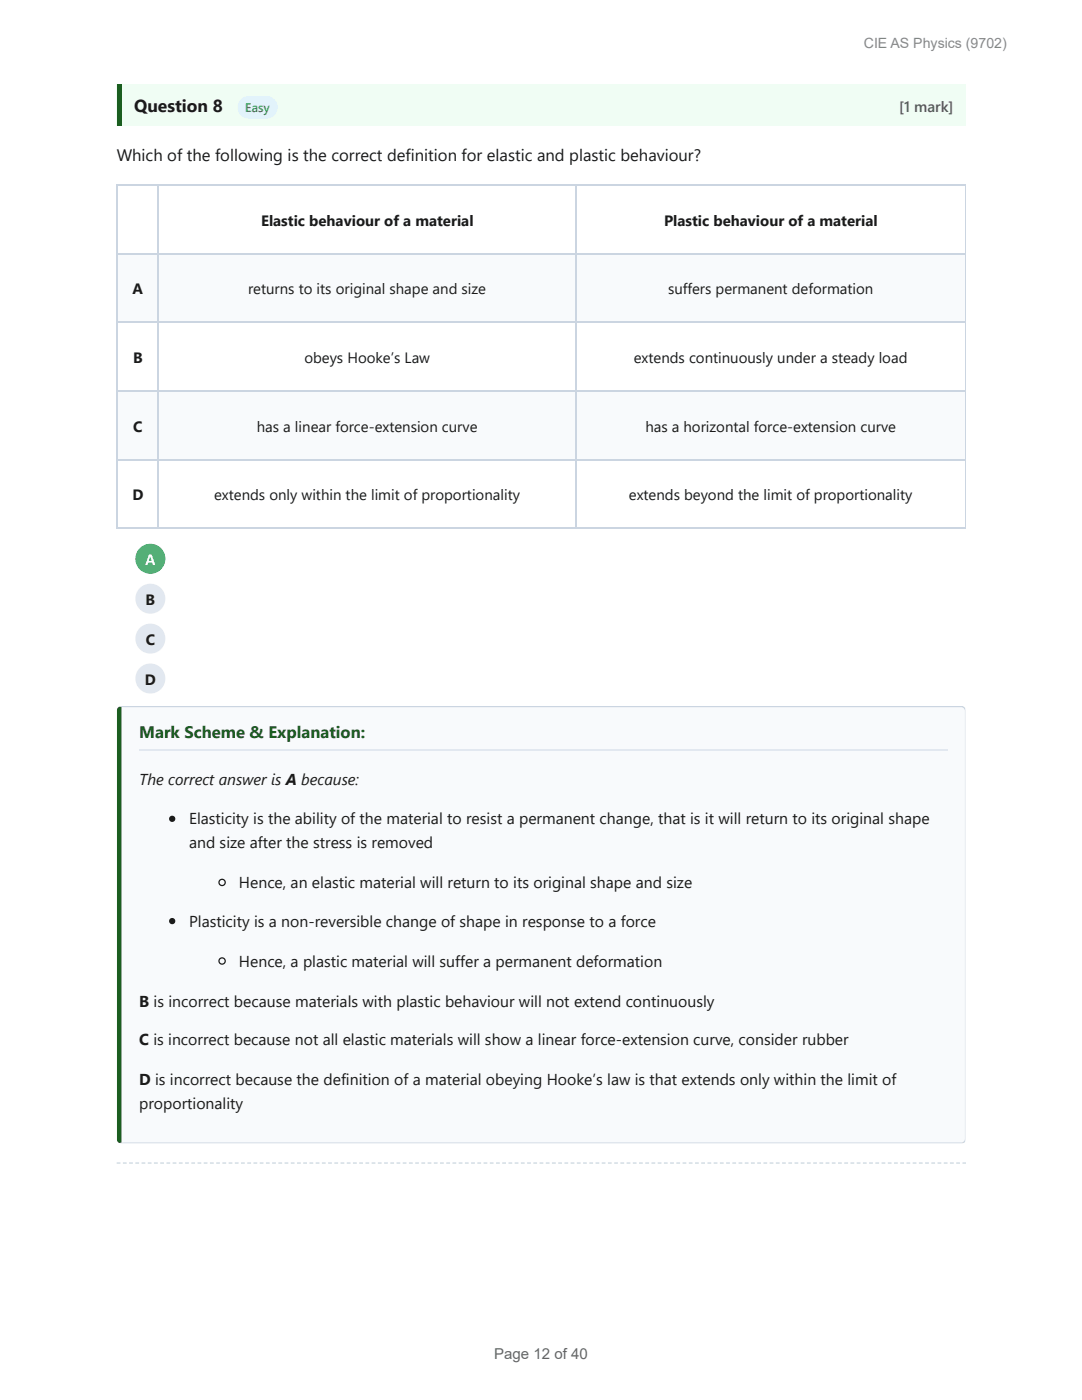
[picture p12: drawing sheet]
<svg xmlns="http://www.w3.org/2000/svg" width="216mm" height="279mm" viewBox="0 0 216 279" stroke-linecap="round" stroke-linejoin="round" font-family="sans-serif">
<defs><g id="words">
<text font-size="3.5" fill="#1a1a1a" x="26.8" y="22.4">Question 8</text>
<text font-size="3.3" fill="#1a1a1a" x="23.3" y="32.1">Which of the following is the correct definition for elastic and plastic behaviour?</text>
<text font-size="3.3" fill="#1b5e20" x="27.8" y="147.4">Mark Scheme &amp; Explanation:</text>
<g font-size="3.2" fill="#1a1a1a">
<text x="27.8" y="156.6">The correct answer is A because:</text>
<text x="37.7" y="164.5">Elasticity is the ability of the material to resist a permanent change, that is it will return to its original shape</text>
<text x="37.7" y="169.3">and size after the stress is removed</text>
<text x="47.7" y="177.2">Hence, an elastic material will return to its original shape and size</text>
<text x="37.7" y="184.9">Plasticity is a non-reversible change of shape in response to a force</text>
<text x="47.7" y="192.9">Hence, a plastic material will suffer a permanent deformation</text>
<text x="27.8" y="200.9">B is incorrect because materials with plastic behaviour will not extend continuously</text>
<text x="27.8" y="208.6">C is incorrect because not all elastic materials will show a linear force-extension curve, consider rubber</text>
<text x="27.8" y="216.6">D is incorrect because the definition of a material obeying Hooke’s law is that extends only within the limit of</text>
<text x="27.8" y="221.3">proportionality</text>
</g>
<text font-size="3" fill="#475569" x="179.4" y="22.4">[1 mark]</text>
<g font-size="3" fill="#1a1a1a">
<text x="52.1" y="45.1">Elastic behaviour of a material</text>
<text x="132.5" y="45.1">Plastic behaviour of a material</text>
<text x="26.5" y="58.7">A</text>
<text x="49.5" y="58.7">returns to its original shape and size</text>
<text x="133.3" y="58.7">suffers permanent deformation</text>
<text x="26.6" y="72.4">B</text>
<text x="60.7" y="72.4">obeys Hooke’s Law</text>
<text x="126.5" y="72.4">extends continuously under a steady load</text>
<text x="26.6" y="86.1">C</text>
<text x="51.2" y="86.1">has a linear force-extension curve</text>
<text x="128.8" y="86.1">has a horizontal force-extension curve</text>
<text x="26.4" y="99.8">D</text>
<text x="42.7" y="99.8">extends only within the limit of proportionality</text>
<text x="125.5" y="99.8">extends beyond the limit of proportionality</text>
<text x="29" y="120.7">B</text>
<text x="29.1" y="128.7">C</text>
<text x="28.9" y="136.7">D</text>
</g>
<text font-size="3" fill="#fff" x="29" y="112.8">A</text>
<text font-size="3" fill="#666" x="98.6" y="271.2">Page 12 of 40</text>
<text font-size="2.8" fill="#888" x="172.4" y="9.5">CIE AS Physics (9702)</text>
<text font-size="2.5" fill="#0369a1" x="48.9" y="22.4">Easy</text>
</g></defs>
<path d="M23.3 232h.7v.2h-.7zM24.5 232h.8v.2h-.8zM25.8 232h.7v.2h-.7zM27 232h.8v.2h-.8zM28.2 232h.8v.2h-.8zM29.5 232h.7v.2h-.7zM30.7 232h.8v.2h-.8zM32 232h.7v.2h-.7zM33.2 232h.8v.2h-.8zM34.5 232h.7v.2h-.7zM35.7 232h.7v.2h-.7zM36.9 232h.8v.2h-.8zM38.2 232h.7v.2h-.7zM39.4 232h.8v.2h-.8zM40.7 232h.7v.2h-.7zM41.9 232h.7v.2h-.7zM43.1 232h.8v.2h-.8zM44.4 232h.7v.2h-.7zM45.6 232h.8v.2h-.8zM46.9 232h.7v.2h-.7zM48.1 232h.7v.2h-.7zM49.3 232h.8v.2h-.8zM50.6 232h.7v.2h-.7zM51.8 232h.8v.2h-.8zM53.1 232h.7v.2h-.7zM54.3 232h.8v.2h-.8zM55.5 232h.8v.2h-.8zM56.8 232h.7v.2h-.7zM58 232h.8v.2h-.8zM59.3 232h.7v.2h-.7zM60.5 232h.8v.2h-.8zM61.8 232h.7v.2h-.7zM63 232h.7v.2h-.7zM64.2 232h.8v.2h-.8zM65.5 232h.7v.2h-.7zM66.7 232h.8v.2h-.8zM68 232h.7v.2h-.7zM69.2 232h.7v.2h-.7zM70.4 232h.8v.2h-.8zM71.7 232h.7v.2h-.7zM72.9 232h.8v.2h-.8zM74.2 232h.7v.2h-.7zM75.4 232h.7v.2h-.7zM76.6 232h.8v.2h-.8zM77.9 232h.7v.2h-.7zM79.1 232h.8v.2h-.8zM80.4 232h.7v.2h-.7zM81.6 232h.8v.2h-.8zM82.8 232h.8v.2h-.8zM84.1 232h.7v.2h-.7zM85.3 232h.8v.2h-.8zM86.6 232h.7v.2h-.7zM87.8 232h.8v.2h-.8zM89 232h.8v.2h-.8zM90.3 232h.7v.2h-.7zM91.5 232h.8v.2h-.8zM92.8 232h.7v.2h-.7zM94 232h.8v.2h-.8zM95.3 232h.7v.2h-.7zM96.5 232h.7v.2h-.7zM97.7 232h.8v.2h-.8zM99 232h.7v.2h-.7zM100.2 232h.8v.2h-.8zM101.5 232h.7v.2h-.7zM102.7 232h.7v.2h-.7zM103.9 232h.8v.2h-.8zM105.2 232h.7v.2h-.7zM106.4 232h.8v.2h-.8zM107.7 232h.7v.2h-.7zM108.9 232h.7v.2h-.7zM110.1 232h.8v.2h-.8zM111.4 232h.7v.2h-.7zM112.6 232h.8v.2h-.8zM113.9 232h.7v.2h-.7zM115.1 232h.8v.2h-.8zM116.3 232h.8v.2h-.8zM117.6 232h.7v.2h-.7zM118.8 232h.8v.2h-.8zM120.1 232h.7v.2h-.7zM121.3 232h.8v.2h-.8zM122.6 232h.7v.2h-.7zM123.8 232h.7v.2h-.7zM125 232h.8v.2h-.8zM126.3 232h.7v.2h-.7zM127.5 232h.8v.2h-.8zM128.8 232h.7v.2h-.7zM130 232h.7v.2h-.7zM131.2 232h.8v.2h-.8zM132.5 232h.7v.2h-.7zM133.7 232h.8v.2h-.8zM135 232h.7v.2h-.7zM136.2 232h.7v.2h-.7zM137.4 232h.8v.2h-.8zM138.7 232h.7v.2h-.7zM139.9 232h.8v.2h-.8zM141.2 232h.7v.2h-.7zM142.4 232h.8v.2h-.8zM143.6 232h.8v.2h-.8zM144.9 232h.7v.2h-.7zM146.1 232h.8v.2h-.8zM147.4 232h.7v.2h-.7zM148.6 232h.8v.2h-.8zM149.9 232h.7v.2h-.7zM151.1 232h.7v.2h-.7zM152.3 232h.8v.2h-.8zM153.6 232h.7v.2h-.7zM154.8 232h.8v.2h-.8zM156.1 232h.7v.2h-.7zM157.3 232h.7v.2h-.7zM158.5 232h.8v.2h-.8zM159.8 232h.7v.2h-.7zM161 232h.8v.2h-.8zM162.3 232h.7v.2h-.7zM163.5 232h.7v.2h-.7zM164.7 232h.8v.2h-.8zM166 232h.7v.2h-.7zM167.2 232h.8v.2h-.8zM168.5 232h.7v.2h-.7zM169.7 232h.8v.2h-.8zM170.9 232h.8v.2h-.8zM172.2 232h.7v.2h-.7zM173.4 232h.8v.2h-.8zM174.7 232h.7v.2h-.7zM175.9 232h.8v.2h-.8zM177.2 232h.7v.2h-.7zM178.4 232h.7v.2h-.7zM179.6 232h.8v.2h-.8zM180.9 232h.7v.2h-.7zM182.1 232h.8v.2h-.8zM183.4 232h.7v.2h-.7zM184.6 232h.7v.2h-.7zM185.8 232h.8v.2h-.8zM187.1 232h.7v.2h-.7zM188.3 232h.8v.2h-.8zM189.6 232h.7v.2h-.7zM190.8 232h.7v.2h-.7zM192 232h.7v.2h-.7z" fill="#cbd5e1"/>
<path d="M23.3 16.9h169.4v8.2h-169.4z" fill="#f0fdf4"/>
<path d="M23.3 16.9h1v8.2h-1z" fill="#1b5e20"/>
<g fill="#f8fafc">
<path d="M23.5 50.5h8v13.7h-8z"/>
<path d="M31.5 50.5h83.4v13.7h-83.4z"/>
<path d="M114.9 50.5h77.8v13.7h-77.8z"/>
<path d="M23.5 77.9h8v13.7h-8z"/>
<path d="M31.5 77.9h83.4v13.7h-83.4z"/>
<path d="M114.9 77.9h77.8v13.7h-77.8z"/>
</g>
<path d="M23.3 37h169.4M23.4 36.8v68.7M31.6 36.8v68.7M115 36.8v68.7M23.3 50.7h169.4M23.3 64.3h169.4M23.3 78h169.4M23.3 91.7h169.4M23.3 105.4h169.4" fill="none" stroke="#cbd5e1" stroke-width=".25"/>
<path d="M192.6 36.8v68.7" fill="none" stroke="#cbd5e1" stroke-width=".2"/>
<path d="M24 141.2l.3-.2h167.5a.87 .87 0 0 1 .9 .9v85.4a.87 .87 0 0 1-.9 .8h-167.5a.77 .77 0 0 1-.5-.8v-85.4z" fill="#f8fafc"/>
<g fill="#cbd5e1">
<path d="M23.3 140.9h169.4v.7h-169.4z"/>
<path d="M23.3 227.6h169.4v.7h-169.4z"/>
<path d="M192.1 140.9h.6v87.4h-.6z"/>
</g>
<path d="M23.3 140.9h1v87.4h-1z" fill="#1b5e20"/>
<path d="M27.8 149.7h161.3" fill="none" stroke="#e2e8f0" stroke-width=".25"/>
<path d="M48.1 19.8a2.24 2.24 0 0 1 1.6-.6h3.5a2.24 2.24 0 0 1 2.2 2.2 2.24 2.24 0 0 1-2.2 2.3h-3.5a2.24 2.24 0 0 1-2.1-1.4 2.24 2.24 0 0 1 .5-2.5z" fill="#e0f2fe"/>
<circle cx="30" cy="111.5" r="2.99" fill="#22c55e"/>
<g fill="#e2e8f0">
<circle cx="30" cy="119.5" r="2.99"/>
<circle cx="30" cy="127.4" r="2.99"/>
<circle cx="30" cy="135.4" r="2.99"/>
</g>
<circle cx="34.4" cy="163.4" r=".62" fill="#1a1a1a"/>
<circle cx="44.3" cy="176.1" r=".62" fill="none" stroke="#1a1a1a" stroke-width=".25"/>
<circle cx="34.4" cy="183.8" r=".62" fill="#1a1a1a"/>
<circle cx="44.3" cy="191.8" r=".62" fill="none" stroke="#1a1a1a" stroke-width=".25"/>
<use href="#words"/>
</svg>
